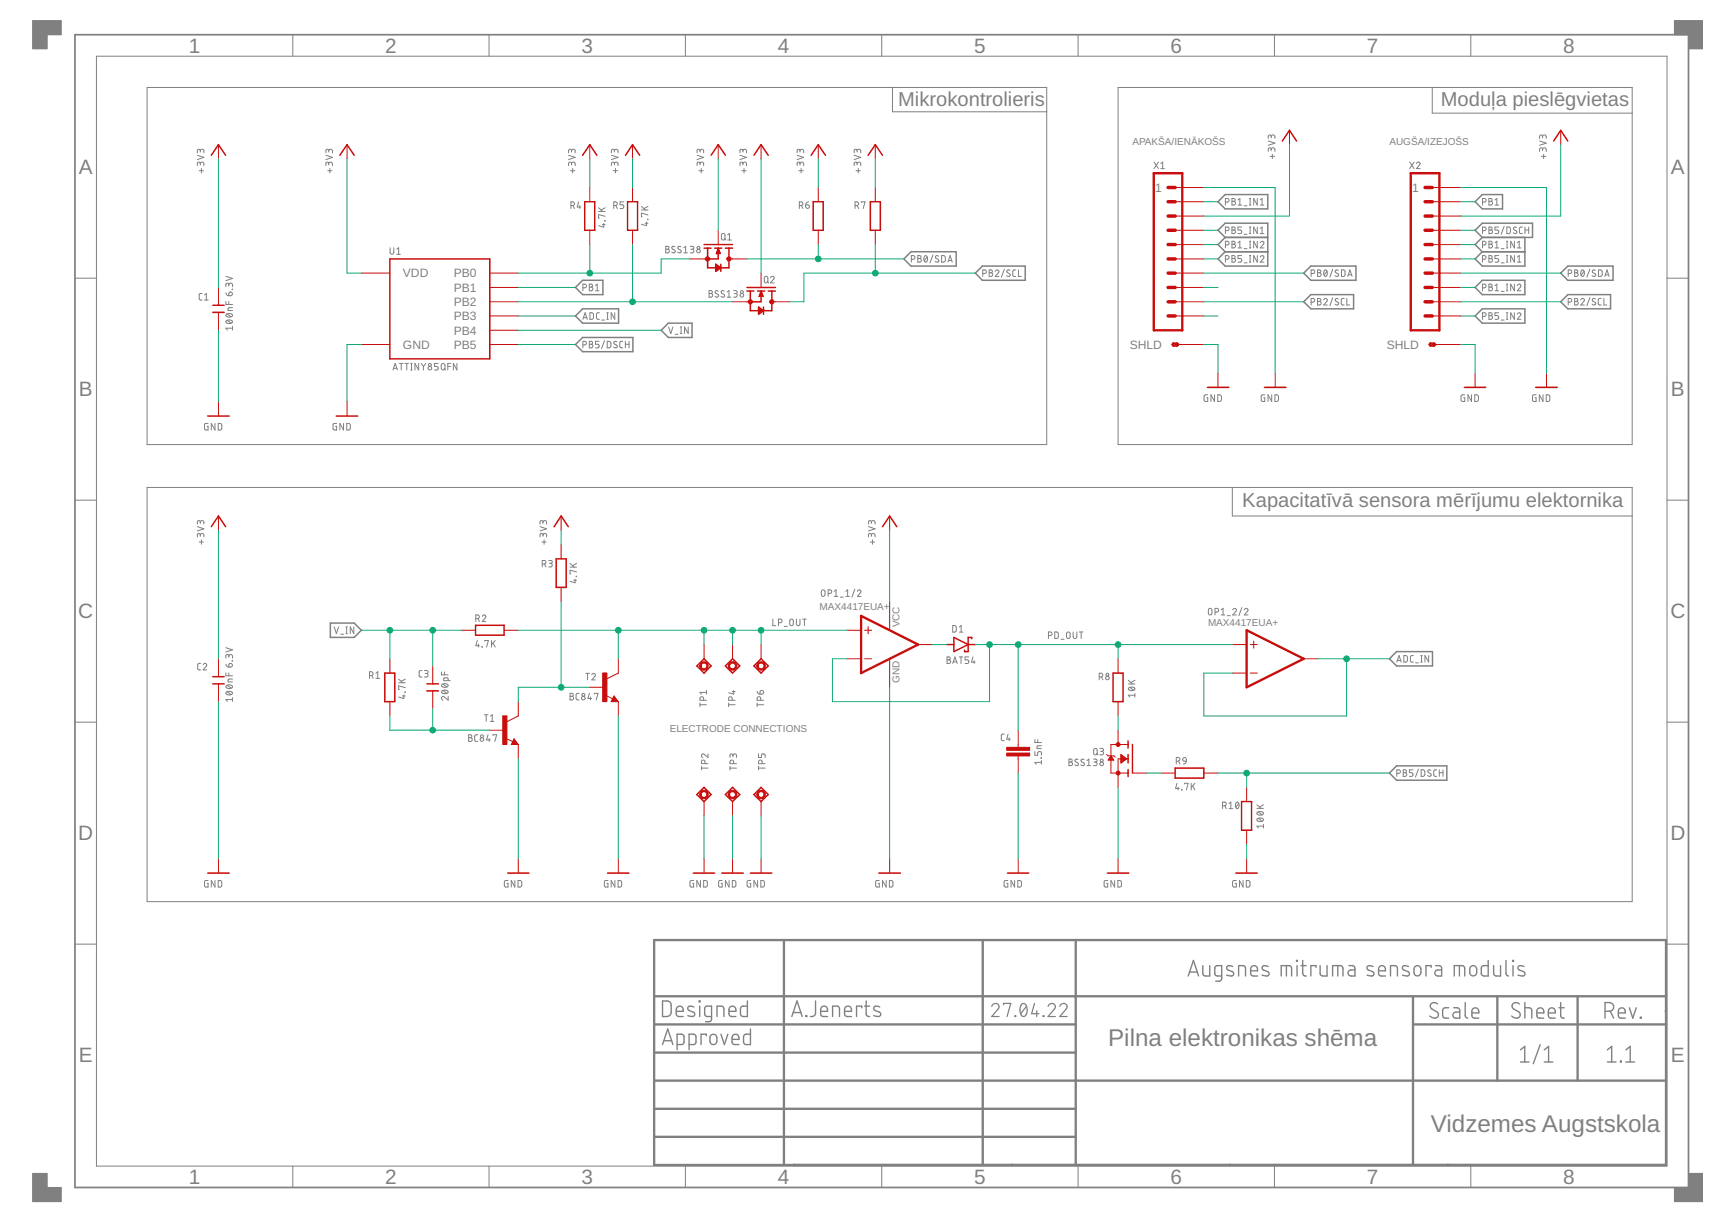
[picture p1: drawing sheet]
<svg xmlns="http://www.w3.org/2000/svg" width="297mm" height="210mm" viewBox="0 0 297 210" stroke-linecap="round" stroke-linejoin="round" font-family="sans-serif">
<defs><g id="words">
<g font-size="4.1" fill="#808080">
<text x="189.9" y="179.2">Pilna elektronikas shēma</text>
<text x="245.2" y="193.9">Vidzemes Augstskola</text>
</g>
<g font-size="3.6" fill="#808080">
<text x="32.4" y="9">1</text>
<text x="66" y="9">2</text>
<text x="99.7" y="9">3</text>
<text x="133.3" y="9">4</text>
<text x="167" y="9">5</text>
<text x="200.6" y="9">6</text>
<text x="234.3" y="9">7</text>
<text x="267.9" y="9">8</text>
<text x="13.5" y="29.9">A</text>
<text x="286.4" y="29.9">A</text>
<text x="13.5" y="67.9">B</text>
<text x="286.4" y="67.9">B</text>
<text x="13.4" y="106">C</text>
<text x="286.3" y="106">C</text>
<text x="13.4" y="144">D</text>
<text x="286.3" y="144">D</text>
<text x="13.5" y="182">E</text>
<text x="286.4" y="182">E</text>
<text x="32.4" y="202.9">1</text>
<text x="66" y="202.9">2</text>
<text x="99.7" y="202.9">3</text>
<text x="133.3" y="202.9">4</text>
<text x="167" y="202.9">5</text>
<text x="200.6" y="202.9">6</text>
<text x="234.3" y="202.9">7</text>
<text x="267.9" y="202.9">8</text>
</g>
<g font-size="3.5" fill="#808080">
<text x="153.9" y="18.2">Mikrokontrolieris</text>
<text x="247" y="18.2">Moduļa pieslēgvietas</text>
<text x="212.9" y="86.9">Kapacitatīvā sensora mērījumu elektornika</text>
</g>
<g font-size="2.1" fill="#808080">
<text x="198" y="32.8">1</text>
<text x="242.1" y="32.8">1</text>
<text x="69.1" y="47.5">VDD</text>
<text x="77.8" y="47.5">PB0</text>
<text x="77.8" y="52.4">PB2</text>
<text x="77.8" y="50">PB1</text>
<text x="69.1" y="59.8">GND</text>
<text x="77.8" y="59.8">PB5</text>
<text x="77.8" y="54.9">PB3</text>
<text x="77.8" y="57.3">PB4</text>
<text x="193.6" y="59.8">SHLD</text>
<text x="237.7" y="59.8">SHLD</text>
</g>
<g font-size="1.7" fill="#808080">
<text x="194.1" y="24.8">APAKŠA/IENĀKOŠS</text>
<text x="238.1" y="24.8">AUGŠA/IZEJOŠS</text>
<text x="140.5" y="104.6">MAX4417EUA+</text>
<text x="154.2" y="107.5" transform="rotate(-90 154.2 107.5)">VCC</text>
<text x="207.1" y="107.3">MAX4417EUA+</text>
<text x="154.2" y="117" transform="rotate(-90 154.2 117)">GND</text>
<text x="114.8" y="125.4">ELECTRODE CONNECTIONS</text>
</g>
</g></defs>
<g fill="none" stroke="#808080" stroke-width=".17">
<path d="M5.6 3.5h4.9v2.4h-2.5v2.5h-2.4zM5.6 8.3h2.4M5.6 8.2h2.4M5.6 8.1h2.4M5.6 8h2.4M5.6 7.9h2.4M5.6 7.8h2.4M5.6 7.7h2.4M5.6 7.6h2.4M5.6 7.5h2.4M5.6 7.4h2.4M5.6 7.3h2.4"/>
<path d="M5.6 7.2h2.4M5.6 7.1h2.4M5.6 7h2.4M5.6 6.9h2.4M5.6 6.8h2.4M5.6 6.7h2.4M5.6 6.6h2.4M5.6 6.5h2.4M5.6 6.4h2.4M5.6 6.3h2.4M5.6 6.2h2.4M5.6 6.1h2.4"/>
<path d="M5.6 6h2.4M5.6 5.9h4.9M5.6 5.8h4.9M5.6 5.7h4.9M5.6 5.6h4.9M5.6 5.5h4.9M5.6 5.4h4.9M5.6 5.3h4.9M5.6 5.2h4.9M5.6 5.1h4.9M5.6 5h4.9M5.6 4.9h4.9"/>
<path d="M5.6 4.8h4.9M5.6 4.7h4.9M5.6 4.6h4.9M5.6 4.5h4.9M5.6 4.4h4.9M5.6 4.3h4.9M5.6 4.2h4.9M5.6 4.1h4.9M5.6 4h4.9M5.6 3.9h4.9M5.6 3.8h4.9M5.6 3.7h4.9"/>
<path d="M5.6 3.6h4.9M16.5 9.6h269.2v190.2h-269.2zM25.2 15h154.2v61.2h-154.2zM50.2 5.9v3.7M83.8 5.9v3.7M117.5 5.9v3.7M151.1 5.9v3.7M153 15v4.2h26.4M184.8 5.9v3.7M191.6 15h88.2v61.2h-88.2zM218.4 5.9v3.7M245.5 15v4.4h34.3"/>
<path d="M252.1 5.9v3.7M287 3.5h4.8v4.9h-2.4v-2.5h-2.4zM287 5.9h4.8M287 5.8h4.8M287 5.7h4.8M287 5.6h4.8M287 5.5h4.8M287 5.4h4.8M287 5.3h4.8M287 5.2h4.8M287 5.1h4.8M287 5h4.8"/>
<path d="M287 4.9h4.8M287 4.8h4.8M287 4.7h4.8M287 4.6h4.8M287 4.5h4.8M287 4.4h4.8M287 4.3h4.8M287 4.2h4.8M287 4.1h4.8M287 4h4.8M287 3.9h4.8M287 3.8h4.8"/>
<path d="M287 3.7h4.8M287 3.6h4.8M289.4 8.3h2.4M289.4 8.2h2.4M289.4 8.1h2.4M289.4 8h2.4M289.4 7.9h2.4M289.4 7.8h2.4M289.4 7.7h2.4M289.4 7.6h2.4M289.4 7.5h2.4M289.4 7.4h2.4"/>
<path d="M289.4 7.3h2.4M289.4 7.2h2.4M289.4 7.1h2.4M289.4 7h2.4M289.4 6.9h2.4M289.4 6.8h2.4M289.4 6.7h2.4M289.4 6.6h2.4M289.4 6.5h2.4M289.4 6.4h2.4M289.4 6.3h2.4M289.4 6.2h2.4"/>
<path d="M289.4 6.1h2.4M289.4 6h2.4M33.8 26.6l1.1 .4-1.1 .3M34.1 29.3h.8M34.3 28.1l.3-.3h.2l.1 .6M34.3 28.3v-.4l-.3-.1-.2 .1v.5M34.3 25.9l.3-.3h.2l.1 .6M34.3 26.1v-.4l-.3-.1-.2 .1v.5M34.5 28.9v.7M55.9 26.6l1.1 .4-1.1 .3M56.2 29.3h.7M56.3 28.1l.2-.3h.2l.2 .1 .1 .5"/>
<path d="M56.3 28.3v-.4l-.3-.1-.1 .1v.5M56.3 25.9l.2-.3h.2l.2 .1 .1 .5M56.3 26.1v-.4l-.3-.1-.1 .1v.5M56.5 28.9v.7M97.5 26.6l1.1 .4-1.1 .3M97.8 29.3h.7M97.9 35.2l.5-.1v-.4l-.5-.1v1.1M98 28.1l.1-.3h.2l.3 .1v.5M98 28.3l-.1-.4-.2-.1-.2 .2v.4M98 25.9l.1-.3h.2l.3 .1v.5M98 26.1l-.1-.4-.2-.1-.2 .2v.4M98.1 28.9v.7"/>
<path d="M98.2 35.2l.3 .5M99.2 34.6l-.3 .9h.7M99.4 35.2v.5M102.6 36.2h1.1M102.6 35.6l.7 .6M103.2 38.5h.5M103.5 38.3v.6l-.9-.2M103.7 37.9h.1M103.7 37.1l-1.1-.3v.6h.1M103.7 35.6l-.7 .4M104.8 26.6l1.1 .4-1.1 .3M105.1 29.3h.8"/>
<path d="M105.2 35.2l.5-.1v-.4l-.5-.1v1.1M105.3 28.1l.2-.3h.3l.1 .6M105.3 28.3v-.4l-.3-.1-.2 .2v.4M105.3 25.9l.2-.3h.3l.1 .6M105.3 26.1v-.4l-.3-.1-.2 .2v.4M105.5 28.9v.7M105.6 35.2l.2 .5M106.9 34.6h-.6v.5h.4a.32 .32 0 0 1 .2 .3 .32 .32 0 0 1-.2 .3h-.4M109.9 36h1.2M109.9 35.4l.7 .6M110.6 38.2h.5M110.8 38.1v.6l-.9-.3"/>
<path d="M111 37.6h.1zM111.1 36.8l-1.2-.3v.6h.2M111.1 35.4l-.7 .3M119.5 26.6l1.1 .4-1.1 .3M119.8 29.3h.7M120 28.1l.2-.3h.3l.1 .6M120 28.3v-.4l-.3-.1-.2 .1v.5M120 25.9l.2-.3h.3l.1 .6M120 26.1v-.4l-.3-.1-.2 .1v.5M120.2 28.9v.7M126.8 26.6l1.2 .4-1.2 .3M127.1 29.3h.8"/>
<path d="M127.3 28.1l.3-.3h.2l.2 .6M127.3 28.3v-.4l-.3-.1-.1 .1-.1 .5M127.3 25.9l.3-.3h.2l.2 .6M127.3 26.1v-.4l-.3-.1-.1 .1-.1 .5M127.5 28.9v.7M136.6 26.6l1.2 .4-1.2 .3M136.9 29.3h.8M137 35.2l.6-.1v-.4l-.6-.1v1.1M137.1 28.1l.3-.3h.2l.2 .6M137.1 28.3v-.4l-.3-.1-.1 .1-.1 .5M137.1 25.9l.3-.3h.2l.2 .6M137.1 26.1v-.4l-.3-.1-.1 .1-.1 .5"/>
<path d="M137.3 28.9v.7M137.4 35.2l.2 .5M138.1 35.1h.4a.32 .32 0 0 1 .2 .3 .32 .32 0 0 1-.3 .3 .32 .32 0 0 1-.3-.3zM138.6 34.6a.51 .51 0 0 0-.5 .5M146.4 26.6l1.1 .4-1.1 .3M146.6 35.2l.5-.1v-.4l-.5-.1v1.1M146.7 29.3h.8M146.9 28.1l.3-.3h.2l.1 .6M146.9 28.3v-.4l-.3-.1-.2 .1v.5M146.9 25.9l.3-.3h.2l.1 .6M146.9 26.1v-.4l-.3-.1-.2 .1v.5M146.9 35.2l.3 .5"/>
<path d="M147.1 28.9v.7M147.6 34.7v-.1h.7l-.3 1.1M197.8 27.8l.8 1.1M198.6 27.8l-.8 1.1M199 28.9h.6M199 28l.3-.2v1.1M210 39.5l.6-.1v-.4l-.6-.1v1.1M210 34.6l.6-.1v-.4l-.6-.1v1.1M211.2 38.9l.5 .1v.3l-.2 .1 .3 .2-.2 .4h-.4zM211.2 34l.5 .1v.3l-.2 .1 .3 .3-.2 .3h-.4zM211.2 34.5h.3M211.2 39.4h.3"/>
<path d="M212.2 35.1h.6M212.2 34.2l.3-.2v1.1M212.8 38.9h-.6v.5h.4a.31 .31 0 0 1 .2 .3 .31 .31 0 0 1-.2 .3h-.4M213.3 35.3h.4M214.1 34h.3M214.1 35.1h.3M214.1 38.9h.3M214.3 34v1.1M214.3 38.9v1.1M215.5 34v1.1l-.6-1.1v1.1M215.5 38.9v1.1l-.6-1.1v1.1M216 35.1h.6"/>
<path d="M216 39.2l.3-.3v1.1M216 34.2l.3-.2v1.1M217.4 24.2l1.1 .3-1.1 .4M217.7 26.8h.8M217.9 25.6l.1-.2 .3-.1 .2 .2v.5M217.9 25.8v-.3l-.3-.2-.2 .3v.4M217.9 23.4l.1-.2 .3-.1 .2 .2v.4M217.9 23.6v-.3l-.3-.2-.2 .3v.3M218.1 26.4v.8M241.6 27.8l.8 1.1M242.4 27.8l-.8 1.1M242.8 28a.3 .3 0 0 1 .4-.2 .3 .3 0 0 1 .1 .5l-.5 .6h.6"/>
<path d="M254.1 34.6l.6-.1v-.4l-.6-.1v1.1M254.1 39.5l.6-.1v-.4l-.6-.1v1.1M255.2 34l.5 .1v.3l-.2 .1 .3 .3-.1 .3h-.5zM255.2 38.9l.5 .1v.3l-.2 .1 .3 .2-.1 .4h-.5zM255.2 34.5h.3M255.2 39.4h.3M256.2 35.1h.7M256.2 34.2l.4-.2v1.1M256.9 38.9h-.7v.5h.4a.31 .31 0 0 1 .3 .3 .31 .31 0 0 1-.3 .3h-.4M257.8 38.8l-.5 1.4M258.3 38.9h.4l.2 .2v.7l-.2 .2h-.4zM259.9 39l-.3-.1-.2 .3 .6 .4a.32 .32 0 0 1-.2 .4 .32 .32 0 0 1-.4-.1"/>
<path d="M260.9 38.9h-.3l-.2 .3 .1 .8h.4M261.4 39.4h.6M261.4 38.9v1.1M262 38.9v1.1M263.9 24.2l1.1 .3-1.1 .4M264.2 26.8h.8M264.4 25.6l.1-.2 .3-.1 .2 .2v.5M264.4 25.8v-.3l-.3-.2-.2 .3v.4M264.4 23.4l.1-.2 .3-.1 .2 .2v.4M264.4 23.6v-.3l-.3-.2-.2 .3v.3M264.6 26.4v.8M12.8 47.7h3.7"/>
<path d="M34.6 50.3h-.3l-.2 .2 .1 .8 .4 .1M35.1 51.4h.6M35.1 50.5l.3-.2v1.1M38.7 50.2a.51 .51 0 0 0 .5 .5M38.7 51.7v.5h1.2M38.7 47.3l1.2 .4-1.2 .4M38.7 55a.63 .63 0 0 1 1.1 .2 .63 .63 0 0 1-1.1-.2zM38.8 53.9a.63 .63 0 0 1 1 .2 .63 .63 0 0 1-1.1-.2zM39 54.9l.6 .5M39 53.8l.6 .5M39.2 48.8l.1-.2 .3-.1 .2 .2 .1 .4M39.2 49v-.4l-.3-.1-.2 .1v.5"/>
<path d="M39.2 51.7v.5M39.3 50.1a.32 .32 0 0 1 .5 .1 .32 .32 0 0 1-.3 .5h-.3zM39.8 49.6h.1zM39.9 52.7h-.7l-.1 .2v.3h.8M39.9 56.2h-1.2l.3 .4M39.9 55.9v.7M66.9 42.5v.8l.2 .3 .4-.2v-.9M68 42.7l.3-.2v1.1M68 43.6h.6M99.9 49.3l.6-.1v-.4l-.6-.1v1.1M99.9 59.1l.6-.1v-.4l-.6-.1v1.1M99.9 54.7l.4-1.1 .4 1.1"/>
<path d="M100 54.4h.6M101 48.7l.5 .1v.3l-.2 .1 .3 .2-.1 .4h-.5zM101 58.5l.5 .1v.3l-.2 .1 .3 .2-.1 .4h-.5zM101 49.2h.3M101 59h.3M101.1 53.6h.4l.2 .2v.7l-.2 .2h-.4zM102.1 49.8h.6M102.1 48.9l.3-.2v1.1M102.7 58.5h-.6v.5h.3a.31 .31 0 0 1 .3 .3 .31 .31 0 0 1-.3 .3h-.3M102.7 53.6h-.3l-.2 .2 .1 .8 .4 .1M103.1 54.8h.5M103.6 58.4l-.5 1.3"/>
<path d="M104 53.6h.3M104 54.7h.3M104.1 58.5h.4l.2 .2v.6l-.2 .3h-.4zM104.1 53.6v1.1M105.4 53.6v1.1l-.6-1.1v1.1M105.7 58.6l-.3-.1-.2 .2 .1 .2 .5 .3a.32 .32 0 0 1-.2 .4 .32 .32 0 0 1-.4-.1M106.7 58.5h-.3l-.2 .2 .1 .8 .4 .1M107.2 59h.6M107.2 58.5v1.1M107.8 58.5v1.1M114.1 42.2l.5 .1v.3l-.2 .1 .3 .2-.1 .4h-.5zM114.1 42.7h.3"/>
<path d="M114.6 56l.4 1.1 .3-1.1M115.7 42.3l-.4-.1-.2 .3 .5 .4a.28 .28 0 0 1 .1 .4 .28 .28 0 0 1-.5 0l-.1-.1M115.7 57.3h.5M116.6 57.1h.3M116.6 56h.3M116.7 42.3l-.4-.1-.1 .3 .1 .2 .4 .2a.32 .32 0 0 1-.2 .4 .32 .32 0 0 1-.4-.1M116.7 56v1.1M117.2 43.3h.6M117.2 42.5l.3-.3v1.1M118 56v1.1l-.7-1.1v1.1M118.3 42.2h.5l.1 .2-.1 .3h-.4M118.6 42.7l.3 .2v.3l-.6 .1"/>
<path d="M121.5 49.8l.5 .1v.3l-.1 .1 .3 .2-.2 .4h-.5zM121.5 50.3h.4M123.1 49.9l-.4-.1-.1 .2 .1 .3 .3 .1a.31 .31 0 0 1 0 .5 .31 .31 0 0 1-.4-.1M123.8 40.1l.2-.1 .2 .2v.8l-.2 .1-.3-.1zM124.1 49.9l-.3-.1-.2 .2 .1 .3 .4 .1a.31 .31 0 0 1-.1 .5 .31 .31 0 0 1-.4-.1M124.1 40.9l.3 .2M124.6 50.9h.7M124.6 50l.3-.2v1.1M124.7 40.3l.3-.3v1.1M124.7 41.1h.6M125.8 49.8h.3l.3 .2-.2 .3h-.3M126 50.3l.3 .1 .1 .3-.2 .2h-.4"/>
<path d="M131.1 47.4l.3-.1 .2 .2v.8l-.2 .2-.4-.2zM131.5 48.2l.2 .3M132.1 47.6a.31 .31 0 0 1 .4-.2 .31 .31 0 0 1 .1 .4l-.5 .7h.6M156.2 44.4l.6-.1v-.4l-.6-.1v1.1M157.3 43.8h.4l.2 .2-.1 .2-.2 .1 .3 .2-.1 .4h-.5zM157.3 44.3h.3M158.5 43.9l.1-.1a.56 .56 0 0 1 .4 .6 .56 .56 0 0 1-.4 .5l-.3-.5zM158.9 44l-.5 .7M159.9 43.7l-.5 1.3M160.9 43.9l-.4-.1-.2 .2 .6 .6a.32 .32 0 0 1-.2 .3 .32 .32 0 0 1-.4-.1M161.4 43.8h.4l.2 .2v.6l-.2 .3h-.4zM162.5 44.9l.4-1.1 .3 1.1"/>
<path d="M162.6 44.6h.5M168.4 46.9l.6-.1v-.4l-.6-.2v1.2M169.5 46.2l.6 .1v.4h-.2l.3 .3-.2 .3-.5 .1zM169.5 46.7h.4M170.6 46.5a.31 .31 0 0 1 .4-.2 .31 .31 0 0 1 .1 .4l-.5 .7h.6M172.1 46.1l-.5 1.4M173.1 46.3h-.4l-.1 .2 .4 .4a.31 .31 0 0 1 0 .5 .31 .31 0 0 1-.5-.2M174.1 46.2l-.4 .1-.1 .2v.7l.5 .2M174.6 46.2v1.2h.4M210 42h.5l.2-.3-.1-.2-.6-.2v1.2M210 44.4l.6-.1v-.4l-.6-.1v1.1M211.2 41.3l.5 .1v.4h-.2l.3 .3-.2 .3-.4 .1z"/>
<path d="M211.2 43.8h.4l.1 .2v.2l-.2 .1 .3 .2-.2 .4h-.4zM211.2 44.3h.3M211.2 41.8h.3M212.2 41.6l.3-.3v1.2M212.2 42.5h.6M212.8 43.8h-.6v.5h.4a.31 .31 0 0 1 .2 .3 .31 .31 0 0 1-.2 .3h-.4M213.3 40.2h.4M213.3 45h.4M213.3 42.6h.4M214.1 43.8h.3M214.1 44.9h.3M214.1 40h.3"/>
<path d="M214.1 41.3h.3M214.1 42.5h.3M214.3 41.3v1.2M214.3 43.8v1.1M215.5 41.3v1.2l-.6-1.2v1.2M215.5 43.8v1.1l-.6-1.1v1.1M216 41.6a.31 .31 0 0 1 .4-.2 .31 .31 0 0 1 .2 .4l-.6 .7h.6M216 44a.32 .32 0 0 1 .5-.2 .32 .32 0 0 1 .1 .5l-.6 .6h.6M216 40h.6M224.7 46.9h.3a.31 .31 0 0 0 .3-.3 .31 .31 0 0 0-.3-.4h-.3v1.2M224.7 51.8h.3a.32 .32 0 0 0 .3-.3 .32 .32 0 0 0-.3-.4h-.3v1.2M225.8 46.2l.5 .1 .1 .1-.1 .3h-.2l.3 .3-.1 .3-.5 .1z"/>
<path d="M225.8 51.1l.5 .1 .1 .2-.3 .2a.31 .31 0 0 1 .4 .4 .31 .31 0 0 1-.4 .3h-.3zM225.8 46.7h.3M225.8 51.6h.3M226.9 51.4a.31 .31 0 0 1 .4-.2 .31 .31 0 0 1 .1 .4l-.5 .7h.6M227 46.3l.2-.1a.68 .68 0 0 1 0 1.2 .7 .7 0 0 1-.2-1.1zM227.4 46.5l-.5 .6M228.4 46.1l-.5 1.4M228.4 51l-.5 1.4M229.4 46.3h-.4l-.1 .2 .4 .4a.3 .3 0 0 1 0 .5 .3 .3 0 0 1-.5-.2M229.4 51.2h-.4l-.1 .2 .4 .4a.28 .28 0 0 1 .1 .4 .28 .28 0 0 1-.5 0l-.1-.1M229.9 46.2l.5 .1 .1 .1v.8l-.1 .1-.5 .1zM230.4 51.1l-.4 .1-.1 .2 .1 .8 .4 .1"/>
<path d="M230.8 51.1v1.2h.6M231 47.4l.4-1.2 .4 1.2M231.1 47.1h.6M254.1 44.4l.6-.1v-.4l-.6-.1v1.1M254.1 42h.5l.1-.3v-.2l-.6-.2v1.2M254.1 49.3l.6-.1v-.4l-.6-.1v1.1M254.1 54.2l.6-.1v-.4l-.6-.1v1.1M255.2 43.8h.4l.2 .2-.1 .2-.2 .1 .3 .2-.1 .4h-.5zM255.2 41.3l.5 .1v.4h-.2l.3 .3-.1 .3-.5 .1zM255.2 48.7l.5 .1v.3l-.2 .1 .3 .2-.1 .4h-.5zM255.2 53.6l.5 .1v.3l-.2 .1 .3 .2-.1 .4h-.5zM255.2 44.3h.3"/>
<path d="M255.2 49.2h.3M255.2 41.8h.3M255.2 54.1h.3M256.2 49.8h.7M256.2 41.6l.4-.3v1.2M256.2 48.9l.4-.2v1.1M256.2 42.5h.7M256.9 43.8h-.7v.5h.4a.31 .31 0 0 1 .3 .3 .31 .31 0 0 1-.3 .3h-.4M256.9 53.6h-.7v.5h.4a.32 .32 0 0 1 .3 .3 .32 .32 0 0 1-.3 .3h-.4M257.3 54.8h.5M257.3 45h.5M257.3 42.6h.5"/>
<path d="M257.3 49.9h.5M258.2 43.8h.2M258.2 44.9h.2M258.2 53.6h.2M258.2 54.7h.2M258.2 48.7h.2M258.2 49.8h.2M258.2 41.3h.2M258.2 42.5h.2M258.3 41.3v1.2M258.3 43.8v1.1M258.3 48.7v1.1"/>
<path d="M258.3 53.6v1.1M259.6 41.3v1.2l-.7-1.2v1.2M259.6 43.8v1.1l-.7-1.1v1.1M259.6 48.7v1.1l-.7-1.1v1.1M259.6 53.6v1.1l-.7-1.1v1.1M260.1 48.9a.31 .31 0 0 1 .4-.2 .31 .31 0 0 1 .1 .5l-.5 .6h.6M260.1 53.8a.3 .3 0 0 1 .4-.2 .3 .3 0 0 1 .1 .5l-.5 .6h.6M260.1 44.9h.6M260.1 44l.3-.2v1.1M260.1 41.6l.3-.3v1.2M260.1 42.5h.6M268.8 46.9l.5-.1v-.4l-.5-.2v1.2"/>
<path d="M268.8 51.8l.5-.2 .1-.2-.2-.2-.4-.1v1.2M269.9 46.2l.5 .1v.4h-.2l.3 .3-.2 .3-.4 .1zM269.9 51.1l.5 .1v.3l-.2 .1 .3 .3-.2 .3-.4 .1zM269.9 46.7h.3M269.9 51.6h.3M270.9 51.4a.31 .31 0 0 1 .5-.3 .31 .31 0 0 1 .1 .5l-.6 .7h.7M271.1 46.3h.1a.56 .56 0 0 1 .4 .5 .56 .56 0 0 1-.4 .5l-.3-.5zM271.5 46.5l-.5 .6M272.5 46.1l-.5 1.4M272.5 51l-.5 1.4M273.5 46.3l-.3-.1-.3 .2v.2l.5 .3a.31 .31 0 0 1-.1 .5 .31 .31 0 0 1-.4-.2M273.5 51.2h-.4l-.2 .2 .1 .2 .5 .3a.32 .32 0 0 1-.2 .4 .32 .32 0 0 1-.4-.2"/>
<path d="M274 46.2l.4 .1 .2 .1v.8l-.2 .1-.4 .1zM274.4 51.1l-.3 .1-.2 .2 .1 .7 .4 .2M274.9 51.1v1.2h.5M275.1 47.4l.3-1.2 .4 1.2M275.1 47.1h.6M285.7 47.7h3.7M35.7 72.6l-.6 .1v.7l.1 .3h.5v-.7h-.2M36.9 72.6v1.1l-.7-1.1v1.1M37.4 72.6h.4l.2 .1v.8l-.2 .2h-.4zM57.7 72.6h-.5l-.1 .1v.8l.1 .2h.5v-.7h-.2M58.9 72.6v1.1l-.6-1.1v1.1M59.4 72.6h.5l.1 .1v.8l-.1 .2h-.5z"/>
<path d="M67.4 63.4l.3-1.1 .4 1.1M67.5 63.1h.5M68.5 62.3h.6M68.8 62.3v1.1M69.4 62.3h.6M69.7 62.3v1.1M70.4 62.3h.3M70.4 63.4h.3M70.5 62.3v1.1M71.8 62.3v1.1l-.7-1.1v1.1M72.2 62.3l.4 .5M72.6 62.8v.6"/>
<path d="M73 62.3l-.4 .5M75.1 62.3h-.6v.5h.3a.31 .31 0 0 1 .3 .3 .31 .31 0 0 1-.3 .3h-.3M75.8 62.3h.3l.2 .3v.5l-.3 .3-.2-.1-.2-.2zM76.1 63.1l.3 .3M76.8 62.8h.4M77.2 62.3h-.4v1.1M78.3 62.3v1.1l-.6-1.1v1.1M207 67.6l-.6 .2v.7l.1 .3h.5v-.6h-.2M208.2 67.6v1.2l-.6-1.2v1.2M208.7 67.6l.4 .1 .3 .3v.5l-.3 .3h-.4zM216.8 67.6l-.6 .2v.8l.1 .2h.5v-.6h-.2M218 67.6v1.2l-.7-1.2v1.2"/>
<path d="M218.5 67.6l.4 .1 .2 .2v.7l-.2 .2h-.4zM251.1 67.6l-.6 .2-.1 .7 .2 .3h.5v-.6h-.2M252.2 67.6v1.2l-.6-1.2v1.2M252.8 67.6l.4 .1 .2 .2v.7l-.2 .2h-.4zM263.3 67.6l-.6 .2v.8l.1 .2h.5v-.6h-.2M264.5 67.6v1.2l-.7-1.2v1.2M265 67.6l.5 .1 .1 .2v.7l-.1 .2h-.5zM12.8 85.7h3.7M25.2 83.5h254.6v71h-254.6zM33.8 90.2l1.1 .4-1.1 .4M34.1 92.9h.8M34.3 91.7l.1-.2 .3-.1 .2 .2v.4"/>
<path d="M34.3 91.9v-.4l-.3-.1-.2 .1v.5M34.3 89.5l.1-.2 .3-.1 .2 .2v.4M34.3 89.7v-.4l-.3-.1-.2 .1v.5M34.5 92.5v.8M92.6 90.2l1.1 .4-1.1 .4M92.9 92.9h.7M92.9 96.6l.6-.1v-.4l-.6-.1v1.2M93.1 91.7l.1-.2 .3-.1 .2 .2v.4M93.1 91.9l-.1-.4-.2-.1-.2 .1v.5M93.1 89.5l.1-.2 .3-.1 .2 .2v.4M93.1 89.7l-.1-.4-.2-.1-.2 .1v.5M93.3 92.5v.8"/>
<path d="M93.3 96.6l.3 .6M94 96l.5 .1 .2 .1-.2 .3h-.3M94.4 96.5l.2 .1 .1 .3-.2 .2-.5 .1M97.7 97.2h1.1M97.7 96.5l.7 .7M98.3 99.4h.5M98.6 99.3v.6l-.9-.3M98.8 98.7v.1zM98.8 98l-1.1-.3v.6h.1M98.8 96.5l-.7 .4M148.9 90.2l1.1 .4-1.1 .4M149.2 92.9h.7"/>
<path d="M149.4 91.7l.1-.2 .2-.1 .2 .2 .1 .4M149.4 91.9l-.1-.4-.2-.1-.2 .1v.5M149.4 89.5l.1-.2 .2-.1 .2 .2 .1 .4M149.4 89.7l-.1-.5h-.2l-.2 .1v.5M149.5 92.5v.8M211.2 83.5v4.9h68.6M285.7 85.7h3.7M34.4 113.7h-.4l-.1 .2v.7l.2 .2h.3M34.8 113.9a.31 .31 0 0 1 .5-.2 .31 .31 0 0 1 0 .5l-.5 .6h.6M38.7 113.8a.51 .51 0 0 0 .5 .5M38.7 115.3v.5h1.2M38.7 111l1.2 .4-1.2 .3"/>
<path d="M38.8 118.6a.63 .63 0 0 1 1 .3 .62 .62 0 0 1-.6 .2 .62 .62 0 0 1-.5-.4zM38.8 117.5a.63 .63 0 0 1 1 .3 .62 .62 0 0 1-.6 .2 .62 .62 0 0 1-.5-.4zM39 118.5l.6 .5M39 117.4l.6 .5M39.2 112.5l.1-.3 .3-.1 .2 .2 .1 .5M39.2 112.6v-.3l-.3-.2-.2 .2v.5M39.2 115.3v.5M39.3 113.7a.32 .32 0 0 1 .5 .1 .32 .32 0 0 1-.3 .5h-.3zM39.8 113.2l.1 .1zM39.9 116.4h-.7l-.1 .1v.3h.8M39.9 119.5v.7M39.9 119.9h-1.2l.3 .3"/>
<path d="M57.3 107.4l.4 1.2 .3-1.2M58.4 108.7h.5M59.3 108.6h.2M59.3 107.4h.2M59.4 107.4v1.2M60.6 107.4v1.2l-.6-1.2v1.2M63.3 115.7h.5l.1-.2a.31 .31 0 0 0-.3-.4h-.3v1.1M63.7 115.7l.3 .5M64.4 115.4l.3-.3v1.1M64.4 116.2h.7M68.3 117h1.2M68.3 116.4l.7 .6"/>
<path d="M69 119.3h.5M69.2 119.1v.6l-.9-.3M69.4 118.6h.1zM69.5 117.8l-1.2-.3v.7h.2M69.5 116.4l-.7 .3M72.3 114.9h-.3l-.2 .2v.8l.5 .1M72.7 114.9h.5l.2 .2-.2 .3h-.3M73.1 115.4l.3 .2-.1 .3-.6 .1M75.7 115.1v.5h1.1M75.8 118.4a.64 .64 0 0 1 1 .3 .63 .63 0 0 1-1.1-.2zM75.8 117.3a.64 .64 0 0 1 1 .3 .63 .63 0 0 1-1.1-.2zM75.9 118.3l.7 .5"/>
<path d="M75.9 117.2l.7 .5M76.2 115.1v.5M76.8 119.3v.7l-.6-.6a.31 .31 0 0 0-.5 .1 .31 .31 0 0 0 .2 .5M76.8 116.6l-.1-.4h-.6v.4h1.1M81.6 106l.5-.1v-.4l-.5-.1v1.1M81.8 109.7l-.2 .9h.6M81.9 106l.3 .5M82 110.4v.5M82.6 110.8l.1 .1zM82.7 105.6a.31 .31 0 0 1 .4-.2 .31 .31 0 0 1 .1 .5l-.5 .6h.6M83.1 109.9v-.2h.6l-.3 1.2M84.2 109.7v1.2"/>
<path d="M84.5 110.2l.4 .7M84.9 109.7l-.7 .7M97.7 118.8l.5 .1v.3l-.2 .1 .3 .2-.2 .4h-.4zM97.7 119.3h.3M99.3 118.8l-.4 .1-.2 .2 .1 .7 .5 .1M100.4 115.4h.6M100.7 115.4v1.1M101 118.8l-.2 .9h.6M101.2 119.4v.5M101.4 115.6a.31 .31 0 0 1 .5-.2 .31 .31 0 0 1 .1 .5l-.6 .6h.6M101.9 118.9v-.1h.6l-.3 1.1M120.6 120l-.1-.6h-.4l-.1 .6h1.1"/>
<path d="M121.1 118.6h-1.1l.2 .3M121.1 118.3v.6M125.5 120l-.1-.6h-.4l-.1 .6h1.1M125.5 118.5h.5M125.8 118.3v.6l-.9-.2M129.8 118.4a.47 .47 0 0 0 .5 .5M130.3 118.4a.32 .32 0 0 1 .6 .1 .32 .32 0 0 1-.3 .4h-.3zM130.4 120l-.1-.6h-.4l-.1 .6h1.1M132.5 106.1v1.1h.5M133.4 106.7l.6-.1v-.4l-.6-.1v1.1M134.4 107.3h.5M135.5 106.2l.2-.1 .3 .2v.7l-.3 .2-.3-.2z"/>
<path d="M136.5 106.1v.9l.2 .2 .4-.2v-.9M137.6 106.1h.6M137.9 106.1v1.1M140.9 101.1h.3l.2 .3v.6l-.2 .2-.3-.1-.1-.2zM141.9 101.7l.6-.1v-.4l-.6-.1v1.1M143 101.3l.3-.2v1.1M143 102.2h.6M144 102.3h.5M145 102.2h.6M145 101.3l.3-.2v1.1M146.5 100.9l-.5 1.4M147 101.3a.3 .3 0 0 1 .4-.2 .3 .3 0 0 1 .1 .5l-.5 .6h.6"/>
<path d="M162.3 112.6h.5l.1 .2-.1 .2-.2 .1 .3 .2-.1 .4h-.5zM162.3 113.1h.3M163.3 107.2h.4l.2 .2v.7l-.2 .2h-.4zM163.3 113.7l.4-1.1 .4 1.1M163.4 113.4h.6M164.4 112.6h.6M164.4 108.3h.7M164.4 107.4l.3-.2v1.1M164.7 112.6v1.1M166.1 112.6h-.7v.5h.4a.31 .31 0 0 1 .3 .3 .31 .31 0 0 1-.3 .3h-.4M166.8 112.6l-.3 .9h.7M167 113.2v.5"/>
<path d="M179.7 108.9l.6-.1v-.4l-.6-.1v1.1M180.8 108.3h.4l.2 .2v.7l-.2 .2h-.4zM181.9 109.5h.5M182.9 108.4l.3-.1 .2 .3v.6l-.2 .2-.3-.1-.1-.2zM183.9 108.3v.8l.3 .3 .3-.2 .1-.9M185 108.3h.6M185.3 108.3v1.1M188.4 116l.6-.1v-.3l-.2-.2h-.4v1.1M188.8 116l.2 .5M193.4 117.2h1.1M193.4 116.6l.7 .6M193.5 117.9a.71 .71 0 0 1 1 .1 .65 .65 0 0 1-1.1 0z"/>
<path d="M193.7 117.8l.6 .5M194.5 119.1h-1.1l.3 .3M194.5 118.8v.6M194.5 116.6l-.7 .3M207.2 104.3l.3-.1 .2 .2v.8l-.2 .2-.4-.2zM208.3 104.9l.5-.1v-.4l-.5-.2v1.2M209.3 105.4h.6M209.3 104.5l.3-.3v1.2M210.4 105.5h.5M211.3 104.5a.32 .32 0 0 1 .4-.2 .32 .32 0 0 1 .1 .5l-.5 .6h.6M212.9 104.1l-.6 1.4M213.3 104.5a.31 .31 0 0 1 .4-.2 .31 .31 0 0 1 .1 .5l-.5 .6h.6"/>
<path d="M239.4 113.5l.4-1.2 .4 1.2M239.5 113.2h.6M240.6 112.3l.4 .1 .2 .1v.8l-.2 .1-.4 .1zM242.3 112.3l-.4 .1-.2 .2 .1 .7 .5 .2M242.6 113.6h.5M243.5 113.5h.3M243.5 112.3h.3M243.6 112.3v1.2M244.9 112.3v1.2l-.7-1.2v1.2M12.8 123.7h3.7M80.3 125.9l.5 .1v.3l-.2 .1 .3 .2-.1 .4h-.5zM80.3 126.4h.3"/>
<path d="M81.9 125.9h-.4l-.1 .3v.7l.1 .1h.4M83 122.5h.7M83.3 122.5v1.1M83.7 125.9l-.3 .9h.6M83.8 126.5v.5M84.1 122.7l.3-.2v1.1M84.1 123.6h.6M84.5 126v-.1h.6l-.3 1.1M120 120.5v.6M120 120.8h1.1M120.2 131.6h1.1M120.2 131.3v.6"/>
<path d="M120.8 130.9v-.4a.31 .31 0 0 0-.3-.3 .31 .31 0 0 0-.3 .3v.4h1.1M121.3 129.2v.6l-.6-.5a.3 .3 0 0 0-.5 .1 .3 .3 0 0 0 .3 .4M124.9 120.8h1.1M124.9 120.5v.6M125.1 131.6h1.1M125.1 131.3v.6M125.6 129.5l.3-.3h.2l.1 .6M125.6 129.7v-.4l-.3-.1-.2 .1v.5M125.8 130.9l-.2-.6h-.4l-.1 .6h1.1M129.8 120.8h1.1M129.8 120.5v.6M130 129.2v.6h.5v-.4a.33 .33 0 0 1 .3-.2 .33 .33 0 0 1 .3 .2v.4"/>
<path d="M130 131.6h1.1M130 131.3v.6M130.6 130.9l-.1-.6h-.4l-.1 .6h1.1M172.1 125.8h-.4l-.1 .2v.7l.2 .2h.3M172.8 125.8l-.2 .9h.6M173 126.4v.5M177.4 128.8v.6h.5v-.4a.32 .32 0 0 1 .3-.2 .32 .32 0 0 1 .3 .2v.4M177.4 126.7v.5h1.1M177.9 126.7v.5M178.4 129.8l.1 .1zM178.5 127.8h-.7v.2v.3h.7M178.5 130.6h-1.1l.2 .4"/>
<path d="M178.5 130.3v.7M183.2 130.1l.5 .1v.3l-.2 .1 .3 .2-.1 .4h-.5zM183.2 130.6h.3M184.8 130.2l-.4-.1-.1 .2 .4 .4a.28 .28 0 0 1 .1 .4 .28 .28 0 0 1-.5 0l-.1-.1M185.8 130.2l-.4-.1-.1 .2 .1 .2 .4 .3a.32 .32 0 0 1-.1 .4 .32 .32 0 0 1-.4-.2M186.3 131.2h.6M186.3 130.3l.3-.2v1.1M187.4 130.1h.5l.1 .2-.1 .2-.4 .1M187.6 128.3l.1-.1a.28 .28 0 0 1 .4 .3l-.1 .7-.3 .1-.2-.2zM187.7 130.6l.3 .1v.4l-.6 .1M187.9 129.1l.3 .2M188.5 128.2h.5l.1 .2-.1 .3h-.4"/>
<path d="M188.8 128.7l.3 .1v.4l-.6 .1M201.6 130.4l.6-.1v-.4l-.6-.1v1.1M201.7 134.2l-.2 .9h.6M201.9 134.9v.5M202 130.4l.2 .5M202.5 135.3l.1 .1zM202.8 129.9h.4l.1 .5-.5-.1-.1-.2zM203 134.3v-.1h.6l-.3 1.2M203.3 130.4l-.2 .4-.3 .1M204.2 134.2v1.2M204.4 134.7l.4 .7M204.8 134.2l-.6 .7"/>
<path d="M209.5 138.1l.6-.2 .1-.2-.2-.2-.5-.1v1.2M209.9 138.1l.3 .5M210.7 137.7l.3-.3v1.2M210.7 138.6h.6M211.9 137.5h.1a.58 .58 0 0 1 .4 .5 .58 .58 0 0 1-.3 .6 .7 .7 0 0 1-.2-1.1zM212.3 137.7l-.5 .6M215.4 138.5h1.2M215.4 137.9l.7 .6M215.5 139.2a.74 .74 0 0 1 1.1 .2 .65 .65 0 0 1-1.2 0zM215.7 139.1l.6 .5M216.6 137.9l-.7 .4M239.4 132.5l.6-.1v-.4l-.6-.1v1.1"/>
<path d="M240.5 131.9l.5 .1v.3l-.2 .1 .3 .3-.1 .3h-.5zM240.5 132.4h.3M242.2 131.9h-.6v.5h.3a.32 .32 0 0 1 .3 .3 .32 .32 0 0 1-.3 .3h-.3M243.1 131.8l-.5 1.4M243.6 131.9h.4l.2 .3v.5l-.2 .3h-.4zM245.3 132l-.3-.1-.3 .2 .1 .3 .4 .2a.3 .3 0 0 1-.1 .4 .3 .3 0 0 1-.4-.1M246.3 131.9h-.4l-.2 .2 .1 .8 .5 .1M246.7 132.4h.6M246.7 131.9v1.1M247.3 131.9v1.1M285.7 123.7h3.7M35.7 150.9l-.6 .1v.7l.1 .3h.5v-.6h-.2"/>
<path d="M36.9 150.9v1.1l-.7-1.1v1.1M37.4 150.9h.4l.2 .2v.7l-.2 .2h-.4zM87.1 150.9h-.5l-.1 .1-.1 .7 .2 .3h.5v-.6h-.2M88.2 150.9v1.1l-.6-1.1v1.1M88.8 150.9h.4l.2 .2v.7l-.2 .2h-.4zM104.2 150.9h-.5l-.1 .1v.8l.1 .2h.5v-.6h-.2M105.4 150.9v1.1l-.6-1.1v1.1M105.9 150.9h.5l.1 .2v.7l-.1 .2h-.5zM118.9 150.9h-.5l-.1 .1v.7l.1 .3h.5v-.6h-.2M120.1 150.9v1.1l-.7-1.1v1.1M120.6 150.9h.5l.1 .2v.7l-.1 .2h-.5zM123.8 150.9h-.5l-.1 .1v.8l.1 .2h.5v-.6h-.2"/>
<path d="M125 150.9v1.1l-.7-1.1v1.1M125.5 150.9h.4l.2 .2v.7l-.2 .2h-.4zM128.7 150.9l-.6 .1v.7l.1 .3h.5v-.6h-.2M129.9 150.9v1.1l-.7-1.1v1.1M130.4 150.9h.4l.2 .2v.7l-.2 .2h-.4zM150.7 150.9h-.5l-.1 .1v.8l.1 .2h.5v-.6h-.2M151.9 150.9v1.1l-.6-1.1v1.1M152.4 150.9h.5l.1 .2v.7l-.1 .2h-.5zM172.7 150.9h-.5l-.1 .1v.7l.2 .3h.4v-.6h-.1M173.9 150.9v1.1l-.6-1.1v1.1M174.5 150.9h.4l.2 .2v.7l-.2 .2h-.4zM189.9 150.9l-.6 .1v.7l.1 .3h.5v-.6h-.2"/>
<path d="M191.1 150.9v1.1l-.7-1.1v1.1M191.6 150.9h.4l.2 .2v.7l-.2 .2h-.4zM211.9 150.9h-.5l-.1 .1v.7l.1 .3h.5v-.6h-.2M213.1 150.9v1.1l-.7-1.1v1.1M213.6 150.9h.5l.1 .2v.7l-.1 .2h-.5zM215.5 140.3a.74 .74 0 0 1 1.1 .2 .65 .65 0 0 1-1.2 0zM215.7 140.2l.6 .5M216.6 141.6h-1.2l.3 .3M216.6 141.3v.6M12.8 161.8h3.7M285.7 161.8h3.7M50.2 199.8v3.7"/>
<path d="M83.8 199.8v3.7M117.5 199.8v3.7M151.1 199.8v3.7M184.8 199.8v3.7M218.4 199.8v3.7M252.1 199.8v3.7M5.6 205.8h4.9M5.6 205.7h4.9M5.6 205.6h4.9M5.6 205.5h4.9M5.6 205.4h4.9M5.6 205.3h4.9"/>
<path d="M5.6 205.2h4.9M5.6 205.1h4.9M5.6 205h4.9M5.6 204.9h4.9M5.6 204.8h4.9M5.6 204.7h4.9M5.6 204.6h4.9M5.6 204.5h4.9M5.6 204.4h4.9M5.6 204.3h4.9M5.6 204.2h4.9M5.6 204.1h4.9"/>
<path d="M5.6 204h4.9M5.6 203.9h4.9M5.6 203.8h4.9M5.6 203.7h4.9M5.6 203.6h4.9M5.6 203.4h2.4M5.6 203.3h2.4M5.6 203.2h2.4M5.6 203.1h2.4M5.6 203h2.4M5.6 202.9h2.4M5.6 202.8h2.4"/>
<path d="M5.6 202.7h2.4M5.6 202.6h2.4M5.6 202.5h2.4M5.6 202.4h2.4M5.6 202.3h2.4M5.6 202.2h2.4M5.6 202.1h2.4M5.6 202h2.4M5.6 201.9h2.4M5.6 201.8h2.4M5.6 201.7h2.4M5.6 201.6h2.4"/>
<path d="M5.6 201.5h2.4M5.6 201.4h2.4M5.6 201.3h2.4M5.6 201.2h2.4M5.6 201.1h2.4M8 203.5v-2.4h-2.4v4.8h4.9v-2.4h-4.9M287 205.8h4.8M287 205.7h4.8M287 205.6h4.8M287 205.5h4.8M287 205.4h4.8M287 205.3h4.8"/>
<path d="M287 205.2h4.8M287 205.1h4.8M287 205h4.8M287 204.9h4.8M287 204.8h4.8M287 204.7h4.8M287 204.6h4.8M287 204.5h4.8M287 204.4h4.8M287 204.3h4.8M287 204.2h4.8M287 204.1h4.8"/>
<path d="M287 204h4.8M287 203.9h4.8M287 203.8h4.8M287 203.7h4.8M287 203.6h4.8M289.4 203.5v-2.4h2.4v4.8h-4.8v-2.4h4.8M289.4 203.4h2.4M289.4 203.3h2.4M289.4 203.2h2.4M289.4 203.1h2.4M289.4 203h2.4M289.4 202.9h2.4"/>
<path d="M289.4 202.8h2.4M289.4 202.7h2.4M289.4 202.6h2.4M289.4 202.5h2.4M289.4 202.4h2.4M289.4 202.3h2.4M289.4 202.2h2.4M289.4 202.1h2.4M289.4 202h2.4M289.4 201.9h2.4M289.4 201.8h2.4M289.4 201.7h2.4"/>
<path d="M289.4 201.6h2.4M289.4 201.5h2.4M289.4 201.4h2.4M289.4 201.3h2.4M289.4 201.2h2.4M289.4 201.1h2.4"/>
<circle cx="119.7" cy="42.5" r=".25"/>
<circle cx="119.7" cy="43" r=".31"/>
<circle cx="127.2" cy="50.6" r=".31"/>
<circle cx="127.2" cy="50" r=".24"/>
<circle cx="73.7" cy="62.5" r=".25"/>
<circle cx="73.7" cy="63.1" r=".31"/>
<circle cx="100" cy="119.6" r=".31"/>
<circle cx="100" cy="119.1" r=".26"/>
<circle cx="189.8" cy="115.6" r=".25"/>
<circle cx="189.8" cy="116.2" r=".31"/>
<circle cx="82.6" cy="126.7" r=".31"/>
<circle cx="82.6" cy="126.2" r=".25"/>
<circle cx="188.8" cy="130.3" r=".25"/>
<circle cx="188.8" cy="130.9" r=".31"/>
</g>
<g fill="none" stroke="#808080" stroke-width=".4">
<path d="M112.1 161.1h173.5v38.5h-173.5zM112.1 170.7h173.5M112.1 175.5h72.3M134.4 161.2v38.4M168.4 161.1v38.5M184.4 161.1v38.5M242.2 175.5h43.4M242.2 170.7v28.9M256.6 170.7v14.5M270.4 170.7v14.5M285.6 173.2v.1M112.1 185.2h173.5"/>
<path d="M112.1 180.4h72.3M112.1 190h72.3M112.1 194.8h72.3M136 199.6h.1M173.4 199.6h.1M210.8 199.6h.1M248.2 199.6h.1"/>
</g>
<g fill="none" stroke="#808080" stroke-width=".23">
<path d="M113.6 171.5h.7a.7 .7 0 0 1 .7 .8v1.1a.73 .73 0 0 1-.7 .8h-.7zM113.6 179l.8-2.7 .9 2.7M113.8 178.3h1.3M115.9 173.3h1.2a.62 .62 0 0 0-.4-.9 .62 .62 0 0 0-.8 .6v.7a.43 .43 0 0 0 .5 .5h.7M116.1 179h.7a.43 .43 0 0 0 .4-.5v-.8a.43 .43 0 0 0-.4-.5h-.7v2.7M118.1 179h.8a.43 .43 0 0 0 .4-.5v-.8a.43 .43 0 0 0-.4-.5h-.8v2.7M118.9 172.6a.73 .73 0 0 0-1 0l.1 .5 1.1 .5-.1 .5a.94 .94 0 0 1-1.1-.1M119.8 171.5h.2v.2h-.2zM119.9 172.4v1.8M121.1 177.5v-.3h-.9v1.8M121.8 177.4a.61 .61 0 0 1 .7-.1 .61 .61 0 0 1 .4 .5v.6a.59 .59 0 0 1-.6 .6 .59 .59 0 0 1-.6-.6zM122 174.2h-.8a.43 .43 0 0 1-.4-.5v-.9a.43 .43 0 0 1 .4-.4h.8v2.2a.43 .43 0 0 1-.5 .5h-.6"/>
<path d="M122.9 174.2v-1.8h.7a.43 .43 0 0 1 .5 .4v1.4M123.6 177.2l.6 1.8 .6-1.8M124.9 173.3h1.2a.62 .62 0 0 0-.4-.9 .62 .62 0 0 0-.8 .6v.7a.43 .43 0 0 0 .5 .5h.7M125.5 178.1h1.2a.62 .62 0 0 0-.5-.9 .62 .62 0 0 0-.7 .6v.7a.43 .43 0 0 0 .4 .5h.8M128.1 171.5v2.7h-.7a.43 .43 0 0 1-.5-.5v-.9a.43 .43 0 0 1 .5-.4h.7M128.6 176.3v2.7h-.7a.43 .43 0 0 1-.5-.5v-.8a.43 .43 0 0 1 .5-.5h.7M135.7 174.2l.9-2.7 .9 2.7M136 173.5h1.3M138.1 174h.2v.2h-.2zM139.8 171.5v2.3l-.4 .3-.5 .1M140.7 173.3h1.1a.62 .62 0 0 0-.4-.9 .62 .62 0 0 0-.7 .6v.7a.43 .43 0 0 0 .4 .5h.7M142.7 174.2v-1.8h.7a.43 .43 0 0 1 .5 .4v1.4"/>
<path d="M144.8 173.3h1.1a.62 .62 0 0 0-.4-.9 .62 .62 0 0 0-.7 .6v.7a.43 .43 0 0 0 .4 .5h.7M147.7 172.7v-.3h-.9v1.8M148.2 172.4h.9M148.5 171.5v2.2a.46 .46 0 0 0 .6 .5M150.8 172.6a.71 .71 0 0 0-1 0l.1 .5 1 .5v.5a.96 .96 0 0 1-1.1-.1M203.7 167.2l.9-2.6 .8 2.6M203.9 166.6h1.3M206.2 165.5v1.3a.43 .43 0 0 0 .4 .4h.7v-1.7M209.4 167.2h-.7a.43 .43 0 0 1-.5-.4v-.9a.43 .43 0 0 1 .5-.4h.7v2.2l-.3 .4h-.7M211.3 165.6a.71 .71 0 0 0-1 .1l.1 .4 .9 .5 .2 .3-.2 .2a1.06 1.06 0 0 1-1.1 0M212.3 167.2v-1.7h.7a.43 .43 0 0 1 .5 .4v1.3M214.4 166.3h1.1a.62 .62 0 0 0-.4-.8 .62 .62 0 0 0-.7 .6v.7a.43 .43 0 0 0 .4 .4h.7"/>
<path d="M217.4 165.6a.71 .71 0 0 0-1.1 .1l.1 .4 1 .5 .1 .3-.1 .2a1.06 1.06 0 0 1-1.1 0M219.6 167.2v-1.7h1.3a.43 .43 0 0 1 .5 .4v1.3M220.5 165.5v1.7M222.2 164.6h.2v.1h-.2zM222.3 165.5v1.7M223 165.5h.9M223.3 164.6v2.2l.1 .3 .5 .1M225.6 165.8v-.3h-.9v1.7M226.3 165.5v1.3a.43 .43 0 0 0 .4 .4h.8v-1.7M228.4 167.2v-1.7h1.3l.3 .1 .2 .3v1.3M229.3 165.5v1.7M231.2 165.5h.6a.43 .43 0 0 1 .4 .4v1.3h-.6a.52 .52 0 0 1-.6-.5 .52 .52 0 0 1 .6-.5h.6"/>
<path d="M235.4 165.6a.73 .73 0 0 0-1.1 .1l.1 .4 1 .5 .1 .3-.1 .2a1.03 1.03 0 0 1-1.1 0M236.3 166.3h1.2a.62 .62 0 0 0-.4-.8 .62 .62 0 0 0-.8 .6v.7a.43 .43 0 0 0 .4 .4h.8M238.3 167.2v-1.7h.8a.43 .43 0 0 1 .4 .4v1.3M241.4 165.6a.73 .73 0 0 0-1 .1l.1 .4 1 .5 .1 .3-.1 .2a1.03 1.03 0 0 1-1.1 0M242.5 165.7a.6 .6 0 0 1 .7-.2 .6 .6 0 0 1 .3 .6v.5a.59 .59 0 0 1-.5 .6 .59 .59 0 0 1-.6-.6zM245.3 165.8v-.3h-.9v1.7M246.1 165.5h.6a.43 .43 0 0 1 .4 .4v1.3h-.7a.52 .52 0 0 1-.5-.5 .52 .52 0 0 1 .5-.5h.7M246.4 172a.66 .66 0 0 0-1-.1 .66 .66 0 0 0 0 1l.9 .5a.64 .64 0 0 1 .1 .9 .64 .64 0 0 1-.9 .1l-.4-.3M248.3 172.7h-.6a.43 .43 0 0 0-.4 .4v.9a.43 .43 0 0 0 .4 .5h.6M249.2 172.7h.7l.3 .4v1.4h-.7a.52 .52 0 0 1-.5-.6 .52 .52 0 0 1 .5-.5h.7M249.3 167.2v-1.7h1.3l.3 .1 .2 .3v1.3M250.1 165.5v1.7"/>
<path d="M251.1 171.8v2.2a.43 .43 0 0 0 .5 .5M252.1 165.7a.6 .6 0 0 1 .6-.2 .6 .6 0 0 1 .4 .6v.5a.59 .59 0 0 1-.6 .6 .59 .59 0 0 1-.6-.6zM252.3 173.6h1.2a.62 .62 0 0 0-.4-.9 .62 .62 0 0 0-.8 .6v.7a.43 .43 0 0 0 .4 .5h.8M255.1 164.6v2.6h-.8a.43 .43 0 0 1-.4-.4v-.9a.43 .43 0 0 1 .4-.4h.8M256 165.5v1.3a.43 .43 0 0 0 .5 .4h.7v-1.7M258.1 164.6v2.2a.43 .43 0 0 0 .5 .4M259.3 164.6h.1v.1h-.1zM259.3 165.5v1.7M260.4 172a.67 .67 0 0 0-1-.1 .67 .67 0 0 0 .1 1l.8 .5a.64 .64 0 0 1 .1 .9 .64 .64 0 0 1-.9 .1l-.4-.3M260.6 179.9l.7-.6v2.7M261.2 165.6a.71 .71 0 0 0-1 .1l.1 .4 1 .5 .1 .3-.1 .2a1.06 1.06 0 0 1-1.1 0M261.4 172.7h.7a.43 .43 0 0 1 .5 .4v1.4"/>
<path d="M261.4 171.8v2.7M263.4 173.6h1.2a.62 .62 0 0 0-.4-.9 .62 .62 0 0 0-.8 .6v.7a.43 .43 0 0 0 .5 .5h.7M264 179l-1.2 3.3M264.7 179.9l.7-.6v2.7M265.4 173.6h1.2a.62 .62 0 0 0-.4-.9 .62 .62 0 0 0-.8 .6v.7a.43 .43 0 0 0 .4 .5h.8M267.2 172.7h.9M267.5 171.8v2.2a.46 .46 0 0 0 .6 .5M275.1 173.3h.7a.74 .74 0 0 0 .8-.8 .74 .74 0 0 0-.8-.7h-.7v2.7M275.5 179.9l.7-.6v2.7M276 173.3l.6 1.2M277.4 173.6h1.2a.62 .62 0 0 0-.4-.9 .62 .62 0 0 0-.8 .6v.7a.43 .43 0 0 0 .4 .5h.8M278.7 179.9l.7-.6v2.7"/>
<path d="M279.3 172.7l.6 1.8 .6-1.8M281.2 174.3h.1v.2h-.1zM260.6 182h1.5M264.7 182h1.5M275.5 182h1.5M277.7 181.8h.2v.2h-.2zM278.7 182h1.5"/>
</g>
<path d="M12.8 5.9h276.6v197.6h-276.6z" fill="none" stroke="#808080" stroke-width=".3"/>
<path d="M170 172.4a.62 .62 0 0 1 .9-.5 .62 .62 0 0 1 .1 1l-1 1.3h1.2M172 172.2v-.3h1.2l-.6 2.3M174 174.1h.1v.1h-.1zM175.1 172.1a.53 .53 0 0 1 .6-.1 .53 .53 0 0 1 .3 .5 1.27 1.27 0 0 1-.6 1.7 1.09 1.09 0 0 1-.6-1.4zM175.9 172.4l-1 1.3M177.3 171.9l-.5 1.8h1.3M177.7 173.2v1M178.8 174.1h.1v.1h-.1zM179.6 172.4a.62 .62 0 0 1 .9-.5 .62 .62 0 0 1 .2 1l-1.1 1.3h1.3M181.7 172.4a.62 .62 0 0 1 .8-.5 .62 .62 0 0 1 .2 1l-1 1.3h1.2" fill="none" stroke="#808080" stroke-width=".21"/>
<g fill="none" stroke="#808080" stroke-width=".25">
<path d="M210 33.3h7.3v2.5h-7.3l-1.2-1.2zM252.8 34.6l1.3-1.3h3.4v2.5h-3.4zM252.8 39.5l1.3-1.3h8.6v2.5h-8.6zM98.6 49.3l1.3-1.3h3.4v2.5h-3.4zM98.6 54.1l1.3-1.2h6.1v2.5h-6.1zM98.6 59l1.3-1.2h8.6v2.5h-8.6zM114.6 55.4h4v2.4h-4l-1.3-1.2zM156.1 43.1h7.8v2.5h-7.8l-1.2-1.2zM168.4 45.6h7.3v2.4h-7.3l-1.2-1.2zM210 43.1h7.3M210 40.7l-1.2-1.2 1.2-1.3h7.3v7.4h-7.3l-1.2-1.2 1.2-1.3M210 40.7h7.3"/>
<path d="M210 40.7l-1.2 1.2 1.2 1.2M223.5 46.8l1.2-1.2h7.7v2.4h-7.7zM223.5 51.7l1.2-1.2h7.3v2.4h-7.3zM254.1 43.1h7.3M254.1 48h7.3v2.5h-7.3l-1.3-1.2zM254.1 52.9h7.3v2.5h-7.3l-1.3-1.3zM254.1 40.7l-1.3 1.2 1.3 1.2M261.4 40.7v4.9h-7.3l-1.3-1.2 1.3-1.3M267.5 46.8l1.2-1.2h7.8v2.4h-7.8zM267.5 51.7l1.2-1.2h7.4v2.4h-7.4zM56.6 106.8h4.1l1.2 1.2-1.2 1.2h-4.1zM239.4 111.7h6.1v2.4h-6.1l-1.3-1.2z"/>
<path d="M238.1 132.5l1.3-1.3h8.6v2.5h-8.6z"/>
</g>
<g fill="none" stroke="#c90d0c" stroke-width=".17">
<path d="M37.4 24.8v2.4M59.5 24.8v2.4M101.1 24.8v2.4M101.1 32.1v2.5M101.1 39.5v2.4M108.4 24.8v2.4M108.4 32.1v2.5M108.4 39.5v2.4M123.1 24.8v2.4M123.1 39.5v2.4M130.5 24.8v2.4M140.3 24.8v2.4"/>
<path d="M140.3 32.1v2.5M140.3 39.5v2.4M150 24.8v2.4M150 32.1v2.5M150 39.5v2.4M201.4 32.1h4.9M201.4 34.6h4.9M201.4 37h4.9M201.4 39.5h4.9M221 22.3v2.5M245.5 32.1h4.9M245.5 34.6h4.9"/>
<path d="M245.5 37h4.9M245.5 39.5h4.9M267.5 22.3v2.5M37.4 49.3v3M37.4 53.5v3.1M61.9 46.8h4.9M61.9 59h4.9M83.9 46.8h4.9M83.9 59h4.9M83.9 54.1h4.9M83.9 51.7h4.9M83.9 49.3h4.9"/>
<path d="M83.9 56.6h4.9M118.2 44.4h3.1M124.9 44.4h3.1M125.6 51.7h3M130.5 46.8v2.5M132.3 51.7h3M201.4 46.8h4.9M201.4 59h4.9M201.4 54.1h4.9M201.4 51.7h4.9M201.4 49.3h4.9M201.4 44.4h4.9"/>
<path d="M201.4 41.9h4.9M245.5 46.8h4.9M245.5 59h4.9M245.5 54.1h4.9M245.5 51.7h4.9M245.5 49.3h4.9M245.5 44.4h4.9M245.5 41.9h4.9M37.4 68.8v2.5M59.5 68.8v2.5M208.8 63.9v2.5M218.6 63.9v2.5"/>
<path d="M252.8 63.9v2.5M265.1 63.9v2.5M37.4 88.4v2.5M96.2 88.4v2.5M96.2 93.3v2.5M152.5 88.4v2.5M37.4 112.9v3.1M37.4 117.2v3M66.8 112.9v2.4M74.2 114.1v3.1M74.2 118.4v3.1M79.1 108h2.4"/>
<path d="M86.4 108h2.4M96.2 100.6v2.5M101.1 117.8h2.4M103.8 119.1l1.2 .6M105.2 119.3l.8 .9h-1.2zM106 112.9v2.4l-2 1M120.7 110.4v2.5M125.6 110.4v2.5M130.5 110.4v2.5M145.1 108h2.5M145.1 112.9h2.5M148.2 108h1.2"/>
<path d="M148.2 112.9h1.2M148.8 107.4v1.2M152.5 103.1v4.9M152.5 112.9v4.9M157.4 110.4h2.4M191.6 112.9v2.4M211.2 110.4h2.5M211.2 115.3h2.5M214.3 110.4h1.2M214.3 115.3h1.2M214.9 109.8v1.3M223.5 112.9h2.4"/>
<path d="M66.8 120.2v2.5M83.9 125.1h2.5M86.7 126.5l1.2 .6M88.1 126.6l.7 1h-1.2zM88.8 120.2v2.5l-1.9 1M88.8 127.6v2.4M106 120.2v2.5M120.7 137.4v2.4M125.6 137.4v2.4M130.5 137.4v2.4M174.5 125.1v3M174.5 129.5v3"/>
<path d="M189.7 129.3l.2 .2h1l.3 .3M190 130.2h.8M190.1 130h.7M190.2 129.9h.5M190.2 129.8h.4M190.3 129.7h.2M190.4 129.6h.1M190.4 129.5l.5 .8h-1zM191.6 120.2v2.5M191.6 125.1v2.5M192.1 130.3h.7M192.1 130.2h.8"/>
<path d="M192.1 130h1M192.1 129.9h.9M192.1 129.8h.7M192.1 129.7h.6M192.1 129.6h.4M192.1 129.3l1 .7-1 .7zM192.1 130.7h.1M192.1 130.6h.2M192.1 130.5h.4M192.1 130.4h.5M192.1 129.5h.3M192.1 129.3h.1"/>
<path d="M193.4 127.6h-3v4.9h3M193.4 130h-1.8v4.9M194.1 132.5h2.4M199 132.5h2.4M206.3 132.5h2.5M213.7 134.9v2.5M37.4 147.2v2.4M88.8 147.2v2.4M106 147.2v2.4M120.7 147.2v2.4M125.6 147.2v2.4M130.5 147.2v2.4"/>
<path d="M152.5 147.2v2.4M174.5 147.2v2.4M191.6 147.2v2.4M213.7 142.3v2.4M213.7 147.2v2.4"/>
</g>
<g fill="none" stroke="#c90d0c" stroke-width=".25">
<path d="M36.2 26.6l1.2-1.8 1.3 1.8M58.3 26.6l1.2-1.8 1.2 1.8M99.9 26.6l1.2-1.8 1.2 1.8M100.2 34.6h1.7v4.9h-1.7zM107.2 26.6l1.2-1.8 1.2 1.8M107.6 34.6h1.7v4.9h-1.7zM121.9 26.6l1.2-1.8 1.2 1.8M129.2 26.6l1.3-1.8 1.2 1.8M139 26.6l1.3-1.8 1.2 1.8M139.4 34.6h1.7v4.9h-1.7zM148.8 26.6l1.2-1.8 1.3 1.8M149.2 34.6h1.7v4.9h-1.7z"/>
<path d="M219.8 24.2l1.2-1.9 1.2 1.9M266.3 24.2l1.2-1.9 1.2 1.9M36.5 53.5h1.9M36.5 52.3h1.9M66.8 44.4h17.1v17.1h-17.1zM120.7 42.5h1.2M120.7 41.9h4.9M121.3 42.5v3.4h3.6v-3.4M122.5 42.5h1.2M122.7 45.3l.8 .6-.8 .6zM122.7 45.6l.4 .3M122.8 45.6l.3 .3"/>
<path d="M122.8 43.4l.3-.9 .3 .9M122.8 43.4h.6M123.1 42.8v1.6h-1.8M123.1 45.9l-.4 .3M123.1 45.9l-.3 .3M123.1 42.8l.3 .6M123.1 42.8l-.3 .6M123.2 43l-.4 .4M123.5 45.3v1.2M124.3 42.5h1.3M128 49.9h1.2M128 49.3h4.9"/>
<path d="M128.6 49.9v3.3h3.7v-3.3M129.8 49.9h1.3M130 52.6l.9 .6-.9 .6zM130 52.9l.5 .3M130.2 52.9l.3 .3M130.2 50.8l.3-.9 .3 .9M130.2 50.8h.6M130.5 50.2v1.5h-1.9M130.5 53.2l-.5 .3M130.5 53.2l-.3 .3M130.5 50.2l.3 .6M130.5 50.2l-.3 .6"/>
<path d="M130.6 50.4l-.4 .4M130.9 52.6v1.2M131.7 49.9h1.2M201 58.9v.3l.1 .1h.6l.2-.1v-.3M201 58.9l.1-.1h.6l.2 .1M201 59.1h.9M201 58.9h.9M245 59v.1M245 58.9v.2l.2 .2h.6l.2-.2-.1-.2M245 58.9l.2-.1h.6l.1 .1M245 59.1h1M245 58.9h.9"/>
<path d="M35.6 71.3h3.7M57.6 71.3h3.7M206.9 66.4h3.7M216.7 66.4h3.7M251 66.4h3.7M263.2 66.4h3.7M36.2 90.3l1.2-1.9 1.3 1.9M95 90.3l1.2-1.9 1.2 1.9M95.3 95.8h1.7v4.8h-1.7zM151.3 90.3l1.2-1.9 1.2 1.9M36.5 117.2h1.9M36.5 116h1.9"/>
<path d="M66 115.3h1.7v4.9h-1.7zM73.2 117.2h1.9M73.2 118.4h1.9M81.5 107.1h4.9v1.7h-4.9zM105.2 119.7l.2 .3h-.4l.2-.5 .5 .6h-.7M119.4 114.1l1.3-1.2 1.2 1.2-1.2 1.2zM125.6 112.9l1.2 1.2-1.2 1.2-1.3-1.2zM129.2 114.1l1.3-1.2 1.2 1.2-1.2 1.2zM162.3 110.4h1.2M163.5 109.2l2.4 1.2-2.4 1.3zM165.9 110.4h1.3M166.6 109.5v-.3h-.7v2.5h-.6v-.3"/>
<path d="M190.8 115.3h1.7v4.9h-1.7zM88.1 127.1l.1 .2h-.3l.2-.5 .5 .6h-.7M119.4 136.1l1.3-1.2 1.2 1.2-1.2 1.3zM125.6 134.9l1.2 1.2-1.2 1.3-1.3-1.3zM129.2 136.1l1.3-1.2 1.2 1.2-1.2 1.3zM193.4 127v1.2M193.4 129.3v1.4M193.4 131.8v1.3M194.1 127.6v4.9M201.4 131.6h4.9v1.7h-4.9zM212.8 137.4h1.7v4.9h-1.7zM35.6 149.6h3.7"/>
<path d="M87 149.6h3.7M104.1 149.6h3.7M118.8 149.6h3.7M123.7 149.6h3.7M128.6 149.6h3.7M150.6 149.6h3.7M172.7 149.6h3.6M189.8 149.6h3.7M211.8 149.6h3.7"/>
</g>
<g fill="#c90d0c" stroke="#c90d0c" stroke-width=".17">
<path d="M124.6 44.2a.36 .36 0 0 1 .6-.1 .36 .36 0 0 1-.1 .6 .36 .36 0 0 1-.5-.3l.3-.2 .2 .2-.1 .1-.4-.1z" fill-rule="evenodd"/>
<path d="M121 44.2a.37 .37 0 0 1 .6 0 .37 .37 0 0 1-.2 .5 .37 .37 0 0 1-.5-.3l.4-.2 .1 .2h-.5z" fill-rule="evenodd"/>
<path d="M132 51.5a.36 .36 0 0 1 .6-.1 .36 .36 0 0 1-.2 .6 .36 .36 0 0 1-.5-.3l.4-.1 .1 .1v.1l-.5-.1z" fill-rule="evenodd"/>
<path d="M128.3 51.5a.37 .37 0 0 1 .6-.1 .37 .37 0 0 1-.1 .6 .37 .37 0 0 1-.6-.3l.4-.1 .1 .1v.1l-.5-.1z" fill-rule="evenodd"/>
<path d="M120.1 113.6a.73 .73 0 0 1 1.2 .1 .73 .73 0 0 1-.4 1.1 .73 .73 0 0 1-1-.7h.3a.49 .49 0 0 1 .7-.4 .49 .49 0 0 1 .1 .8 .49 .49 0 0 1-.8-.2v-.2h-.3z" fill-rule="evenodd"/>
<path d="M120.1 135.7a.74 .74 0 0 1 1.2 0 .74 .74 0 0 1-.4 1.1 .74 .74 0 0 1-1-.7h.3a.49 .49 0 0 1 .7-.4 .49 .49 0 0 1 .1 .8 .49 .49 0 0 1-.8-.2v-.2h-.3z" fill-rule="evenodd"/>
<path d="M125 135.7a.74 .74 0 0 1 1.2 0 .74 .74 0 0 1-.4 1.1 .74 .74 0 0 1-1-.7h.3a.5 .5 0 0 1 .7-.4 .5 .5 0 0 1 .1 .8 .5 .5 0 0 1-.8-.2v-.2h-.3z" fill-rule="evenodd"/>
<path d="M125 113.6a.74 .74 0 0 1 1.2 .1 .74 .74 0 0 1-.4 1.1 .74 .74 0 0 1-1-.7h.3a.5 .5 0 0 1 .7-.4 .5 .5 0 0 1 .1 .8 .5 .5 0 0 1-.8-.2v-.2h-.3z" fill-rule="evenodd"/>
<path d="M129.9 135.7a.74 .74 0 0 1 1.2 .1 .74 .74 0 0 1-.5 1.1 .74 .74 0 0 1-.9-.8h.3a.5 .5 0 0 1 .7-.4 .5 .5 0 0 1 .1 .8 .5 .5 0 0 1-.8-.2v-.2h-.3z" fill-rule="evenodd"/>
<path d="M129.9 113.6a.74 .74 0 0 1 1.2 .2 .74 .74 0 0 1-.5 1.1 .74 .74 0 0 1-.9-.8h.3a.5 .5 0 0 1 .7-.4 .5 .5 0 0 1 .1 .8 .5 .5 0 0 1-.8-.2v-.2h-.3z" fill-rule="evenodd"/>
<circle cx="191.6" cy="132.5" r=".34"/>
<circle cx="191.6" cy="127.6" r=".34"/>
</g>
<g fill="#c90d0c" stroke="#c90d0c" stroke-width=".17">
<path d="M86.2 122.7h.7v4.9h-.7z"/>
<path d="M103.3 115.3h.7v4.9h-.7z"/>
<path d="M172.6 129h3.9v.5h-3.9z"/>
<path d="M172.6 128.1h3.9v.5h-3.9z"/>
</g>
<path d="M197.8 29.7h4.8v26.9h-4.8zM241.8 29.7h4.9v26.9h-4.9zM147.6 105.5l9.8 4.9-9.8 4.9zM213.7 108l9.8 4.9-9.8 4.9z" fill="none" stroke="#c90d0c" stroke-width=".4"/>
<g fill="none" stroke="#c90d0c" stroke-width=".59">
<path d="M200.2 37h1.2M200.2 39.5h1.2M200.2 34.6h1.2M200.2 32.1h1.2M244.3 37h1.2M244.3 39.5h1.2M244.3 34.6h1.2M244.3 32.1h1.2M200.2 41.9h1.2M200.2 44.4h1.2M200.2 46.8h1.2M200.2 49.3h1.2"/>
<path d="M200.2 51.7h1.2M200.2 54.1h1.2M244.3 41.9h1.2M244.3 44.4h1.2M244.3 46.8h1.2M244.3 49.3h1.2M244.3 51.7h1.2M244.3 54.1h1.2"/>
</g>
<g fill="none" stroke="#0dab76" stroke-width=".17">
<path d="M37.4 27.2v22.1M59.5 27.2v19.6h2.4M101.1 27.2v4.9M108.4 27.2v4.9M123.1 27.2v12.3M130.5 27.2v19.6M140.3 27.2v4.9M150 27.2v4.9M206.3 32.1h12.3v31.8M206.3 34.6h2.5M206.3 39.5h2.5M221 24.8v12.2h-14.7"/>
<path d="M250.4 32.1h14.7v31.8M250.4 34.6h2.4M250.4 39.5h2.4M267.5 24.8v12.2h-17.1M37.4 56.6v12.2M61.9 59h-2.4v9.8M88.8 59h9.8M88.8 54.1h9.8M88.8 49.3h9.8M88.8 51.7h36.8M88.8 56.6h24.5M101.1 41.9v4.9"/>
<path d="M108.4 41.9v9.8M118.2 44.4h-4.9v2.4h-24.5M128 44.4h26.9M140.3 41.9v2.5M150 41.9v4.9M167.2 46.8h-29.4v4.9h-2.5M206.3 59h2.5v4.9M206.3 46.8h17.2M206.3 44.4h2.5M206.3 54.1h2.5M206.3 49.3h2.5M206.3 51.7h17.2"/>
<path d="M206.3 41.9h2.5M250.4 59h2.4v4.9M250.4 46.8h17.1M250.4 44.4h2.4M250.4 54.1h2.4M250.4 49.3h2.4M250.4 51.7h17.1M250.4 41.9h2.4M37.4 90.9v22M96.2 90.9v2.4M152.5 90.9v12.2M61.9 108h17.2"/>
<path d="M66.8 108v4.9M74.2 108v6.1M88.8 108h56.3M96.2 103.1v14.7M101.1 117.8h-12.3v2.4M106 108v4.9M120.7 108v2.4M125.6 108v2.4M130.5 108v2.4M152.5 117.8v29.4M159.8 110.4h2.5M167.2 110.4h44"/>
<path d="M169.6 110.4v9.8h-26.9v-7.3h2.4M174.5 110.4v14.7M191.6 110.4v2.5M225.9 112.9h12.2M230.8 112.9v9.8h-24.5v-7.4h4.9M37.4 120.2v27M66.8 122.7v2.4h17.1M74.2 121.5v3.6M88.8 130v17.2M106 122.7v24.5M120.7 139.8v7.4M125.6 139.8v7.4"/>
<path d="M130.5 139.8v7.4M174.5 132.5v14.7M191.6 122.7v2.4M191.6 134.9v12.3M196.5 132.5h2.5M208.8 132.5h29.3M213.7 132.5v2.4M213.7 144.7v2.5"/>
</g>
<g fill="#0dab76" stroke="#0dab76" stroke-width=".17">
<circle cx="140.3" cy="44.4" r=".49"/>
<circle cx="230.8" cy="112.9" r=".49"/>
<circle cx="150" cy="46.8" r=".49"/>
<circle cx="66.8" cy="108" r=".49"/>
<circle cx="74.2" cy="108" r=".49"/>
<circle cx="108.4" cy="51.7" r=".49"/>
<circle cx="101.1" cy="46.8" r=".49"/>
<circle cx="213.7" cy="132.5" r=".49"/>
<circle cx="120.7" cy="108" r=".49"/>
<circle cx="106" cy="108" r=".49"/>
<circle cx="125.6" cy="108" r=".49"/>
<circle cx="130.5" cy="108" r=".49"/>
<circle cx="74.2" cy="125.1" r=".49"/>
<circle cx="96.2" cy="117.8" r=".49"/>
<circle cx="169.6" cy="110.4" r=".49"/>
<circle cx="174.5" cy="110.4" r=".49"/>
<circle cx="191.6" cy="110.4" r=".49"/>
</g>
<use href="#words"/>
</svg>
